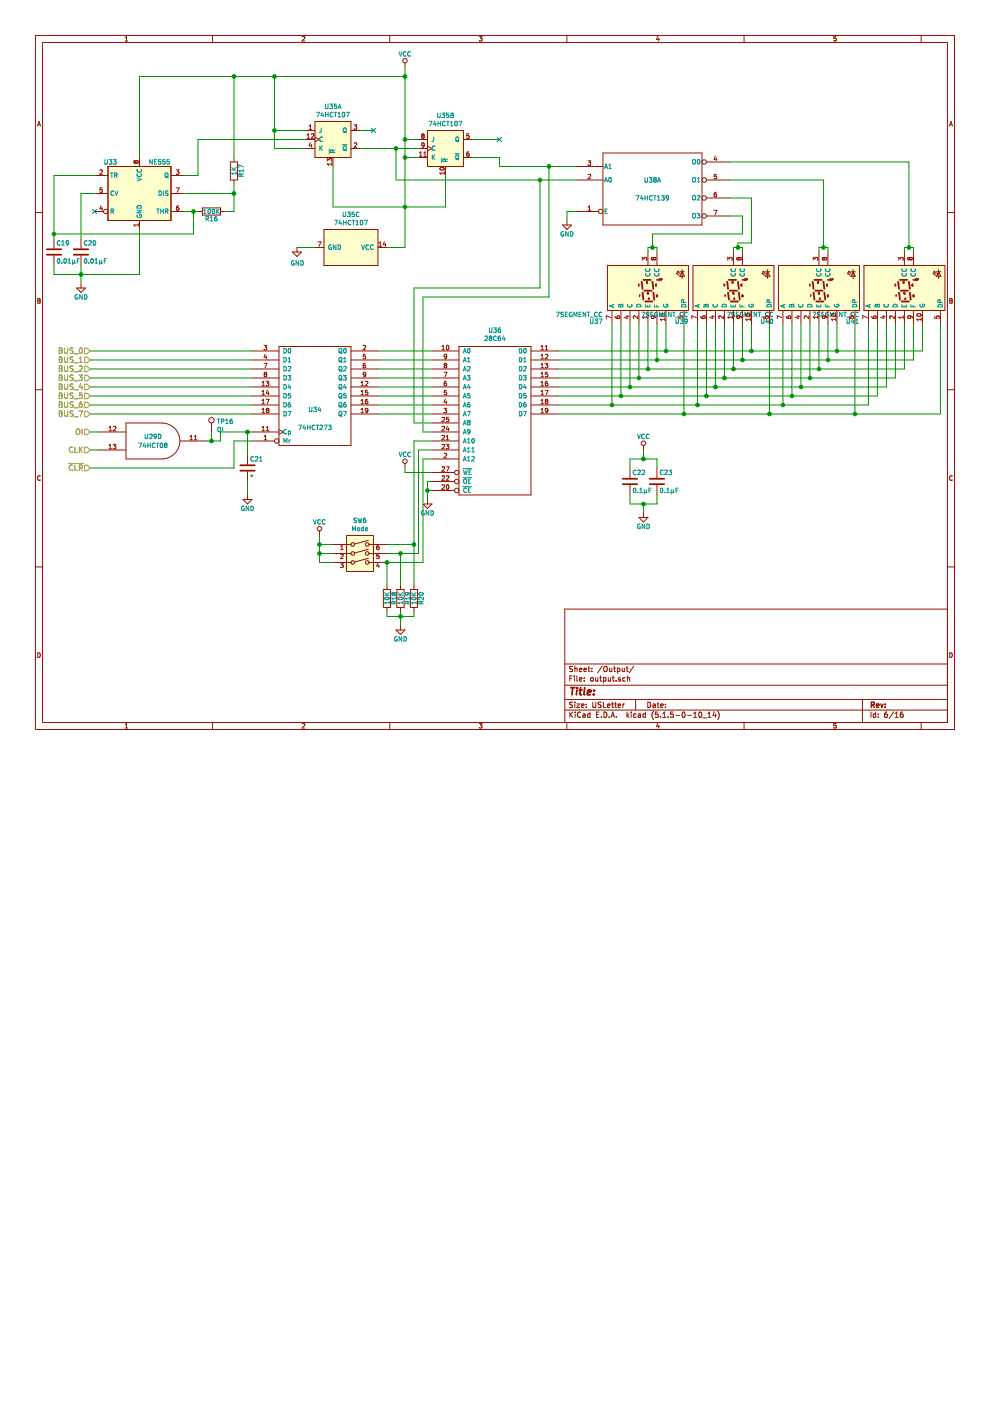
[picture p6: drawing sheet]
<svg xmlns="http://www.w3.org/2000/svg" width="210mm" height="297mm" viewBox="0 0 210 297" stroke-linecap="round" stroke-linejoin="round" font-family="sans-serif">
<path d="M0 0h209.9v297h-209.9z" fill-rule="evenodd" fill="#fff" stroke="#fff" stroke-width=".21"/>
<g fill="none" stroke="#981200" stroke-width=".21">
<path d="M7.5 7.5h194.9v147.2h-194.9zM9 9h191.9v144.2h-191.9zM26.5 8.7h.6M26.5 8l.3-.3v1M45.1 7.5v1.5M64.1 7.8l.4-.1 .1 .3-.6 .7h.6M82.6 7.5v1.5M101.6 7.7h.6l-.3 .4 .3 .1v.4h-.6M120.2 7.5v1.5M139.4 7.7l-.2 .7h.6M139.7 8.1v.6M157.8 7.5v1.5"/>
<path d="M177.3 7.7h-.5v.5l.4-.1 .1 .5h-.5M195.3 7.5v1.5M7.9 26.7l.4-.9 .3 .9M8 26.4h.5M201.3 26.7l.3-.9 .4 .9M201.4 26.4h.5M7.5 45.1h1.5M183.2 56.3h17.1v9.5h-17.1zM191.5 59.7h.1v.3l-.1 .1zM191.6 59.7l.1 .1M194.1 59.1a.19 .19 0 0 1 .3 .2 .19 .19 0 0 1-.3 .2zM194.3 59.4h.1"/>
<path d="M194.7 59.1h-.2v.4M194.7 59.1v.1M194.7 59.2l-.2 .1M200.9 45.1h1.5M8 63.3l.5 .2-.2 .3 .2 .2-.1 .3h-.4zM8 63.8h.3M189.8 60.4h.1M189.9 60.3h-.1v.3h.1M190 62.7h.1M190.1 62.5h-.1v.4M191.6 62.3h.1M191.7 62.3l.1 .1"/>
<path d="M191.8 62.4h.1M191.8 62.2l.1 .1M191.8 63.5l.2-.4 .1 .4M191.9 63.4h.1M191.9 62h-.2l-.1 .3M191.9 62.3l-.1 .1M191.9 62.3h.1M193.4 60.3v.3h.2M193.4 60.3h.1M193.6 62.7h.1M193.6 60.3h-.2M193.6 60.3h.1"/>
<path d="M193.7 62.7l.1 .2M193.7 62.5v.1M193.7 62.7h.1M193.7 62.6v.1M193.7 62.6l-.1-.1v.4h.2M193.8 62.9h.1M201.4 63.3l.5 .2-.2 .3 .2 .2-.2 .3h-.3zM201.4 63.8h.3M7.5 82.6h1.5M200.9 82.6h1.5M8.5 101.8h.1M8.5 101a.44 .44 0 0 0-.6 .3 .44 .44 0 0 0 .6 .5"/>
<path d="M201.9 101a.44 .44 0 0 0-.6 .3 .44 .44 0 0 0 .6 .5M201.9 101.8h.1M7.5 120.2h1.5M8 138.4a.49 .49 0 0 1 .6 .5 .49 .49 0 0 1-.6 .5zM200.9 129.1h-81.1v24.1M200.9 120.2h1.5M201.4 138.4a.49 .49 0 0 1 .5 .5 .49 .49 0 0 1-.5 .5zM26.5 153.7l.3-.3v1M26.5 154.4h.6M45.1 153.2v1.5M64.1 153.5l.4-.1 .1 .3-.6 .7h.6M82.6 153.2v1.5"/>
<path d="M101.6 153.4h.6l-.3 .4h.3v.5h-.6M119.8 150.5h81.1M119.8 148.3h81.1M119.8 145.3h81.1M119.8 140.8h81.1M120.2 153.2v1.5M120.8 151v1.1M120.8 143.8h.4M121 151.4l.4 .7M121.4 143.3h-.6v1.1M121.4 148.9h-.5l-.1 .4a.47 .47 0 0 1 .6 .6h-.6M121.4 141.3h-.5l-.1 .4a.47 .47 0 0 1 .6 .6h-.6"/>
<path d="M121.4 151l-.6 .6M121.8 143.3v.1M121.8 143.7v.7M121.9 141.3v1.1M121.9 148.9v.1M121.9 149.2v.8M121.9 141.8l.4-.1 .1 .7M121.9 151v.1M121.9 151.3v.8M122.3 149.2h.6l-.6 .8h.6M122.3 143.3v1l.2 .1M122.8 144.1l.6-.2-.1-.2h-.3l-.2 .1 .1 .6h.4"/>
<path d="M122.8 142l.6-.1-.1-.2h-.3l-.2 .1 .1 .5h.4M123.1 151.1a.5 .5 0 0 0-.7 .4 .5 .5 0 0 0 .7 .5M123.3 149.6l.5-.1v-.2l-.4-.1-.1 .2v.5h.5M123.6 151.4h.4l.1 .7M123.8 142l.5-.1v-.2h-.3l-.2 .1 .1 .5h.4M123.9 144.3v.1M123.9 143.7v.1M124.1 151.6l-.6 .2 .2 .3 .4-.1M124.3 149.3v.1M124.3 149.9v.1M124.7 141.7h.4M124.8 141.3v.9l.3 .2"/>
<path d="M125.1 151.4l-.3-.1-.2 .3v.4h.5M125.1 151v1.1M125.3 143.8h.4v.5h-.4zM125.5 142.3v.1M125.5 141.7v.1M125.7 148.9v.9l.2 .2 .4-.2v-.9M126.3 143.7v.7l.5-.1M126.5 151.5h.4M126.8 143.7v.7M127 151h-.5v1.1h.5M127.1 143.7h.5M127.3 143.3v1l.3 .1"/>
<path d="M127.5 148.9h-.6v.4a.47 .47 0 0 1 .5 .6h-.6M127.5 152v.1M127.7 141.2l-1 1.5M127.9 148.9v1.1h.6M127.9 143.7v1.1M127.9 143.7h.4l.2 .2-.1 .4-.5 .1M128.1 151a.57 .57 0 0 1 .6 .5 .57 .57 0 0 1-.6 .6zM128.1 141.3h.4l.2 .1v.8l-.2 .2-.4-.2-.1-.5zM128.8 149.6l.5-.1v-.2l-.3-.1-.2 .2 .1 .5h.4M129 143.7v.7l.4-.1M129.2 152v.1M129.2 141.7l.1 .6h.4"/>
<path d="M129.4 143.7v.7M129.6 152.1l.3-1.1 .4 1.1M129.7 149.2h.4M129.7 151.8h.5M129.7 141.7v.7M129.8 148.9v.9l.3 .2M129.8 143.7h.4M130 143.3v1l.2 .1M130.1 141.7h.4M130.2 141.3v.9l.3 .2M130.3 149.2h.4M130.5 148.9v.9l.2 .2"/>
<path d="M130.6 144.3v.1M130.7 152v.1M130.9 141.7h.3l.2 .2v.4h-.5M130.9 141.7v1.1M131 149.6l.6-.1-.1-.2-.3-.1-.2 .2 .1 .5h.4M131.5 143.7h-.2l-.2 .1 .1 .2 .3 .1v.3h-.4M131.9 141.7l.1 .6h.4M132.1 149.2v.8M132.1 143.8v.5l.5 .1M132.1 143.7v.1M132.1 143.7h.5M132.4 149.2l-.3 .3"/>
<path d="M132.4 141.7v.7M132.8 141.7h.4M132.9 141.3v.9l.3 .2M132.9 151v1.1M133 151.7l.4 .4M133 143.8l.5-.1v.7M133 143.3v1.1M133.4 151.3l-.5 .5M133.8 151v.1M133.8 151.3v.8M134.4 141.2l-1 1.5M134.8 148.3v2.2"/>
<path d="M134.9 151.4l-.4-.1-.2 .3 .1 .4h.5M135.3 151.4h.5v.7M135.8 151.6l-.5 .2 .2 .3 .3-.1M136.8 151.4l-.3-.1-.2 .3 .1 .4h.4M136.8 151v1.1M137.3 148.9a.57 .57 0 0 1 .7 .5 .57 .57 0 0 1-.7 .6zM138.5 149.3h.4v.7M138.6 150.8a1.28 1.28 0 0 0 0 1.7M138.9 149.5l-.5 .2 .2 .3 .3-.1M139.3 149.2h.4M139.4 153.3l-.2 .7h.6M139.5 148.9v.9l.2 .2"/>
<path d="M139.5 151h-.5l-.1 .5 .6-.1v.6h-.6M139.7 153.7v.7M140.1 152v.1M140.1 149.6l.5-.1-.1-.2-.3-.1-.1 .2v.5h.4M140.5 152.1h.7M140.5 151.3l.4-.3v1.1M141.1 149.9v.1M141.1 149.3v.1M141.7 152h.1M141.7 152h-.1M142.7 151h-.5v.5l.5-.1v.6h-.5M143.3 151.7h.8"/>
<path d="M144.8 151h.1a.54 .54 0 0 1 .4 .6 .54 .54 0 0 1-.5 .4l-.2-.3zM145.7 151.7h.9M147.1 152.1h.6M147.1 151.3l.3-.3v1.1M148.3 151.1l.1-.1a.6 .6 0 0 1 .4 .5 .6 .6 0 0 1-.4 .6l-.3-.4zM149 152.2h.9M150.1 152.1h.6M150.1 151.3l.3-.3v1.1M151.4 150.9l-.2 .8h.6M151.7 151.3v.8M152.2 150.8a1.28 1.28 0 0 1 0 1.7M157.8 153.2v1.5"/>
<path d="M177.3 153.4h-.5v.4h.4l.1 .5h-.5M182.9 148.3v4.9M184.7 151v1.1M185.7 151.4l-.3-.1-.3 .3 .1 .4h.5M185.7 151v1.1M186.2 152v.1M186.2 151.4v.1M188.1 151l-.5 .2-.1 .7 .3 .2 .3-.1v-.6h-.3l-.3 .2M189.5 150.9l-1 1.5M189.8 152.1h.6M189.8 151.3l.3-.3v1.1M191.4 151h-.2l-.3 .2v.7l.2 .2 .4-.1-.1-.6h-.3l-.2 .2"/>
<path d="M195.3 153.2v1.5"/>
</g>
<path d="M184.7 149.5l.6-.1v-.4l-.6-.1v1.1M185 149.5l.4 .5M185.8 149.6l.6-.1-.1-.2-.3-.1-.2 .2 .1 .5h.4M186.7 149.2l.3 .8 .3-.8M187.7 149.9v.1M187.7 149.3v.1" fill="none" stroke="#981200" stroke-width=".29"/>
<g fill="none" stroke="#981200" stroke-width=".38">
<path d="M190.4 59.7l.2 1.5M190.8 59.3h1.5M192.7 59.7l.2 1.5M190.6 62l.2 1.5M191 61.6h1.5M191.2 63.9h1.5M192.9 62l.2 1.5M121 145.8h.9M121.4 145.8l-.1 1.5M122.3 146.3l-.1 1M122.4 145.8v.1M122.8 146.3h.6"/>
<path d="M123.1 145.8l-.2 1.3 .4 .2M124 145.8l-.2 1.3 .2 .2M124.6 146.8l.7-.1v-.3h-.6l-.2 .7 .2 .2 .5-.1M125.9 147.2v.1M126 146.4v.1"/>
</g>
<path d="M183.2 56.3h17.1v9.5h-17.1z" fill-rule="evenodd" fill="#fffecd" stroke="#fffecd" stroke-width=".21"/>
<circle cx="193.7" cy="59.3" r=".19" fill="#981200"/>
<g fill="none" stroke="#981200" stroke-width=".21">
<path d="M165 56.3h17.2v9.5h-17.2zM173.3 59.7l.3 .1-.2 .3zM173.5 59.7v.1M176 59.1a.19 .19 0 0 1 .2 .2 .19 .19 0 0 1-.2 .2zM176.2 59.4h.1M176.6 59.1h-.2v.4M176.6 59.1v.1M176.6 59.2l-.2 .1M190.6 55.2v-.6l.3 .3 .1-.3h.3l.2 .2-.1 .4M191.8 53.4v2.9M192.7 54.6h.1M192.7 55.1h.1"/>
<path d="M192.7 54.6l-.2 .2 .2 .3M192.7 54.6l.2 .2M192.9 54.9l-.2 .2M192.9 54.8v.1M192.9 54.7v.1M193 54.6h.3l.1 .3-.1 .2-.4-.2M193 54.6l-.1 .1M193.7 53.4v2.9M197.9 57.9l.4 .5M197.9 57.9v.2M197.9 57.9h.2M198.1 57.5l.4 .5"/>
<path d="M198.1 57.5v.2M198.1 57.5h.1M198.5 57.6h1M199 57.1v2M199 57.6l.5 1h-1zM171.6 60.4h.2M171.8 60.3h-.2v.3h.2M171.8 62.7h.2M172 62.5h-.2v.4M173.5 62.3h.1M173.5 62.3l.1 .1M173.6 62.4h.1"/>
<path d="M173.7 62.2v.1M173.7 63.5l.1-.4 .1 .4M173.7 63.4h.2M173.7 62h-.2v.3M173.7 62.3v.1M173.7 62.3h.1M175.2 60.3l.1 .3h.2M175.3 60.3h-.1M175.4 62.7h.2M175.4 60.3h-.1M175.4 60.3h.1M175.6 62.7l.1 .2"/>
<path d="M175.6 62.5v.1M175.6 62.7h.1M175.6 62.6v.1M175.6 62.6l-.2-.1v.4h.2M175.7 62.9h-.1M183.9 67.3l-1-.4v.7M184.1 65.8v2.9M184.8 67.1l.1 .3 .4 .1 .5-.1v-.3h-.5l-.1 .2 .2 .2M186 65.8v2.9M187.1 67.1h.6M187.4 66.9v.6l-.7-.2M187.9 65.8v2.9"/>
<path d="M189.6 67v.6l-.7-.6-.2 .2v.3M189.9 65.8v2.9M191.5 67v.5M191.5 67.3h-.9l.2 .2M191.8 65.8v2.9M192.9 67l.2 .2-.1 .2-.4 .1-.1-.3 .2-.2 .6 .1 .1 .3M193.7 65.8v2.9M194.5 66.6a.46 .46 0 0 1 .5-.1 .46 .46 0 0 1 .3 .4 .57 .57 0 0 1-.9-.2zM195.3 67.4v.6M195.3 67.7h-.9l.2 .3M195.6 65.8v2.9M198.2 67v.5h.5l-.1-.3 .4-.2 .1 .2v.3"/>
<path d="M199.4 65.8v2.9"/>
</g>
<g fill="none" stroke="#009596" stroke-width=".21">
<path d="M191.3 57a.42 .42 0 0 0 .4 .6 .42 .42 0 0 0 .4-.6M191.3 57.9a.42 .42 0 0 0 .4 .6 .42 .42 0 0 0 .4-.6M193.2 57a.42 .42 0 0 0 .4 .6 .42 .42 0 0 0 .4-.6M193.2 57.9a.42 .42 0 0 0 .4 .6 .42 .42 0 0 0 .4-.6M172.3 66.2h.7l-.4 .9M173.8 66.2l-.5 .1a.4 .4 0 0 0 .5 .5l-.1 .3h-.4M174.2 66.6h.4M174.7 66.2h-.5v.9h.5M175.6 66.2a.43 .43 0 0 0-.5 .5 .43 .43 0 0 0 .6 .3v-.3h-.2M176.1 67.1v-.9l.3 .7 .3-.7v.9M177.1 66.6h.4M177.6 66.2h-.5v.9h.5"/>
<path d="M178.6 66.2v.9l-.6-.9v.9M178.9 66.2h.5M179.1 66.2v.9M179.5 67.2h.7M179.6 67.6v.8l.1 .2 .4-.2v-.8M180.8 67.6l-.3 .7h.6M181 67.9v.7M181 66.3a.42 .42 0 0 0-.6 .4 .42 .42 0 0 0 .6 .3M181.4 68.6h.6M181.4 67.9l.3-.3v1M182 66.3a.42 .42 0 0 0-.6 .4 .42 .42 0 0 0 .6 .3M184.3 64.6v.5"/>
<path d="M184.5 64.6l-.9 .3 .9 .3M185.6 64.6h.2l.2 .1 .3-.2 .2 .2v.4h-1zM186 64.7v.4M187.5 64.5a.42 .42 0 0 0 .4 .6 .42 .42 0 0 0 .4-.6M189.5 64.6a.5 .5 0 0 1 .5-.1 .5 .5 0 0 1 .3 .6h-1zM191.2 64.6v.5h1v-.5M191.7 64.7v.4M193.1 64.6v.5h1M193.6 64.7v.4M195.1 64.6a.43 .43 0 0 0 .4 .5 .43 .43 0 0 0 .4-.6h-.3v.2M199 64.6a.5 .5 0 0 1 .6-.1 .5 .5 0 0 1 .2 .6h-.9zM199.4 64.1l-.1-.5h-.3l-.1 .5h.9"/>
</g>
<path d="M165 56.3h17.2v9.5h-17.2z" fill-rule="evenodd" fill="#fffecd" stroke="#fffecd" stroke-width=".21"/>
<path d="M172.3 59.7l.2 1.5M172.7 59.3h1.5M174.6 59.7l.2 1.5M172.5 62l.2 1.5M172.9 61.6h1.5M173.1 63.9h1.5M174.8 62l.2 1.5" fill="none" stroke="#981200" stroke-width=".38"/>
<circle cx="175.5" cy="59.3" r=".19" fill="#981200"/>
<g fill="none" stroke="#981200" stroke-width=".21">
<path d="M128.8 56.3h17.2v9.5h-17.2zM137.1 59.7l.2 .1-.1 .3zM137.3 59.7v.1M139.7 59.1a.19 .19 0 0 1 .3 .2 .19 .19 0 0 1-.3 .2zM140 59.4h-.1M140.3 59.1h-.2v.4M140.3 59.1l.1 .1M140.4 59.2l-.3 .1M172.4 55.2v-.6l.4 .3 .1-.3h.3l.2 .2-.1 .4M173.6 53.4v2.9M174.5 54.6h.1M174.5 55.1h.1"/>
<path d="M174.5 54.6l-.2 .2 .2 .3M174.6 54.6l.2 .2M174.8 54.9l-.2 .2M174.8 54.8v.1M174.8 54.7v.1M174.8 54.6h.3l.2 .3-.2 .2-.3-.2M174.8 54.6v.1M175.5 53.4v2.9M179.7 57.9l.5 .5M179.7 57.9v.2M179.7 57.9h.2M179.9 57.5l.5 .5"/>
<path d="M179.9 57.5v.2M179.9 57.5h.2M180.4 57.6h1M180.9 57.1v2M180.9 57.6l.5 1h-1zM135.4 60.4h.1M135.6 60.3h-.2v.3h.2M135.6 62.7h.1M135.8 62.5h-.2v.4M137.3 62.3h.1M137.3 62.3h.2M137.4 62.2l.1 .1"/>
<path d="M137.4 63.5l.2-.4 .1 .4M137.5 63.4h.1M137.5 62h-.2v.3M137.5 62.3h.1M139 60.3v.3h.2M139 60.3h.1M139.2 62.7h.1M139.2 60.3h-.2M139.2 60.3h.1M139.3 62.7l.1 .2M139.3 62.5v.1M139.3 62.7h.1"/>
<path d="M139.4 62.6v.1M139.4 62.9h-.1M139.4 62.6l-.2-.1v.4h.1M139.4 62.7h-.1M139.4 62.9h.1M165.8 67.3l-1-.4v.7M166 65.8v2.9M166.7 67.1l.1 .3 .3 .1 .5-.1v-.3h-.5v.2l.2 .2M167.9 65.8v2.9M168.9 67.1h.7M169.2 66.9v.6l-.6-.2M169.8 65.8v2.9"/>
<path d="M171.5 67v.6l-.7-.6-.3 .2 .1 .3M171.7 65.8v2.9M173.4 67v.5M173.4 67.3h-1l.3 .2M173.6 65.8v2.9M174.8 67l.1 .2v.2l-.5 .1-.1-.3 .2-.2 .7 .1 .1 .3M175.5 65.8v2.9M176.3 66.6a.46 .46 0 0 1 .6-.1 .46 .46 0 0 1 .3 .4 .57 .57 0 0 1-1-.2zM177.2 67.4v.6M177.2 67.7h-1l.3 .3M177.5 65.8v2.9M180.1 67v.5h.4l-.1-.3 .4-.2 .2 .2-.1 .3"/>
<path d="M181.3 65.8v2.9"/>
</g>
<g fill="none" stroke="#009596" stroke-width=".21">
<path d="M173.2 57a.42 .42 0 0 0 .4 .6 .42 .42 0 0 0 .4-.6M173.2 57.9a.42 .42 0 0 0 .4 .6 .42 .42 0 0 0 .4-.6M175.1 57a.42 .42 0 0 0 .4 .6 .42 .42 0 0 0 .4-.6M175.1 57.9a.42 .42 0 0 0 .4 .6 .42 .42 0 0 0 .4-.6M154.2 66.2h.6l-.4 .9M155.7 66.2l-.5 .1a.4 .4 0 0 0 .5 .5l-.1 .3h-.4M156.1 66.6h.3M156.6 66.2h-.5v.9h.5M157.5 66.2a.43 .43 0 0 0-.6 .5 .43 .43 0 0 0 .6 .3v-.3h-.2M157.9 67.1v-.9l.4 .7 .3-.7v.9M159 66.6h.3M159.5 66.2h-.5v.9h.5"/>
<path d="M160.4 66.2v.9l-.5-.9v.9M160.8 66.2h.5M161 66.2v.9M161.4 67.2h.7M161.4 67.6v.8l.2 .2 .4-.2v-.8M162.6 67.6l-.2 .7h.6M162.8 67.9v.7M162.9 66.3a.42 .42 0 0 0-.6 .4 .42 .42 0 0 0 .6 .3M163.4 67.7l.1-.1a.47 .47 0 0 1 .4 .5 .47 .47 0 0 1-.5 .4l-.1-.3zM163.8 66.3a.42 .42 0 0 0-.5 .4 .42 .42 0 0 0 .5 .3M166.2 64.6v.5M166.4 64.6l-.9 .3 .9 .3"/>
<path d="M167.4 64.6h.2l.2 .1 .4-.2 .1 .2v.4h-.9zM167.8 64.7v.4M169.4 64.5a.42 .42 0 0 0 .4 .6 .42 .42 0 0 0 .3-.6M171.3 64.6a.5 .5 0 0 1 .6-.1 .5 .5 0 0 1 .2 .6h-.9zM173.1 64.6v.5h1v-.5M173.6 64.7v.4M175 64.6v.5h1M175.5 64.7v.4M177 64.6a.43 .43 0 0 0 .4 .5 .43 .43 0 0 0 .4-.6h-.3v.2M180.9 64.6a.5 .5 0 0 1 .5-.1 .5 .5 0 0 1 .3 .6h-1zM181.2 64.1v-.5h-.4l-.1 .5h1"/>
</g>
<path d="M128.8 56.3h17.2v9.5h-17.2z" fill-rule="evenodd" fill="#fffecd" stroke="#fffecd" stroke-width=".21"/>
<path d="M136 59.7l.2 1.5M136.4 59.3h1.6M138.3 59.7l.2 1.5M136.2 62l.2 1.5M136.6 61.6h1.5M136.8 63.9h1.5M138.5 62l.2 1.5" fill="none" stroke="#981200" stroke-width=".38"/>
<circle cx="139.3" cy="59.3" r=".19" fill="#981200"/>
<g fill="none" stroke="#981200" stroke-width=".21">
<path d="M136.2 55.2v-.6l.3 .3 .1-.3h.4l.1 .2-.1 .4M137.4 53.4v2.9M138.3 54.6h.1M138.3 55.1h.1M138.3 54.6l-.2 .2 .2 .3M138.3 54.6l.2 .2M138.5 54.8l.2-.2 .3 .2-.1 .3-.4-.2M138.5 54.9l-.2 .2M138.5 54.8v.1M139.3 53.4v2.9M143.5 57.9l.5 .5M143.5 57.9v.2"/>
<path d="M143.5 57.9h.2M143.7 57.5l.5 .5M143.7 57.5v.2M143.7 57.5h.2M144.2 57.6h.9M144.6 57.1v2M144.6 57.6l.5 1h-.9zM146.9 56.3h17.2v9.5h-17.2zM155.2 59.7l.2 .1-.1 .3zM155.4 59.7v.1M157.9 59.1a.19 .19 0 0 1 .2 .2 .19 .19 0 0 1-.2 .2zM158.1 59.4h.1"/>
<path d="M158.5 59.1h-.2v.4M158.5 59.1v.1M158.5 59.2l-.2 .1M129.5 67.3l-1-.4v.7M129.7 65.8v2.9M130.5 67.1l.1 .3 .3 .1 .5-.1v-.3h-.5l-.1 .2 .2 .2M131.7 65.8v2.9M132.7 67.1h.6M133 66.9v.6l-.7-.2M133.6 65.8v2.9M135.2 67v.6l-.7-.6-.2 .2 .1 .3M135.5 65.8v2.9"/>
<path d="M137.1 67v.5M137.1 67.3h-.9l.2 .2M137.4 65.8v2.9M138.5 67l.2 .2-.1 .2-.4 .1-.1-.3 .2-.2 .6 .1 .1 .3M139.3 65.8v2.9M140.1 66.6a.46 .46 0 0 1 .5-.1 .46 .46 0 0 1 .3 .4 .57 .57 0 0 1-.9-.2zM140.9 67.4v.6M140.9 67.7h-.9l.3 .3M141.2 65.8v2.9M143.8 67v.5h.5l-.1-.3 .4-.2 .2 .2-.1 .3M145 65.8v2.9M153.5 60.4h.1"/>
<path d="M153.7 60.3h-.2v.3h.2M153.7 62.7h.1M153.9 62.5h-.2v.4M155.4 62.3h.1M155.4 62.3h.2M155.5 62.2l.1 .1M155.6 63.5l.1-.4 .1 .4M155.6 63.4h.2M155.6 62h-.2v.3M155.6 62.3h.1M157.1 60.3v.3h.2M157.1 60.3h.1"/>
<path d="M157.3 62.7h.1M157.3 60.3h-.2M157.3 60.3h.1M157.4 62.7l.1 .2M157.4 62.5l.1 .1M157.5 62.7h-.1M157.5 62.6v.1M157.5 62.9h.1M157.5 62.6l-.2-.1v.4h.2M157.5 62.7h.1"/>
</g>
<g fill="none" stroke="#009596" stroke-width=".21">
<path d="M136.9 57a.42 .42 0 0 0 .4 .6 .42 .42 0 0 0 .4-.6M136.9 57.9a.42 .42 0 0 0 .4 .6 .42 .42 0 0 0 .4-.6M138.9 57.9a.42 .42 0 0 0 .3 .6 .42 .42 0 0 0 .4-.6M138.9 57a.42 .42 0 0 0 .3 .6 .42 .42 0 0 0 .4-.6M118 66.2h.6l-.4 .9M119.5 66.2l-.6 .1a.4 .4 0 0 0 .5 .5v.3h-.5M119.9 66.6h.3M120.3 66.2h-.4v.9h.4M121.2 66.2a.43 .43 0 0 0-.5 .5 .43 .43 0 0 0 .6 .3v-.3h-.2M121.7 67.1v-.9l.3 .7 .3-.7v.9M122.8 66.6h.3M123.2 66.2h-.4v.9h.4"/>
<path d="M124.2 66.2v.9l-.6-.9v.9M124.5 66.2h.5M124.8 66.2v.9M125.1 67.2h.8M125.2 67.6v.8l.2 .2 .3-.2v-.8M126.1 67.6h.6l-.3 .4 .2 .1v.4h-.5M126.6 66.3a.42 .42 0 0 0-.6 .4 .42 .42 0 0 0 .6 .3M127 67.6h.6l-.4 1M127.6 66.3a.42 .42 0 0 0-.6 .4 .42 .42 0 0 0 .6 .3M129.9 64.6v.5M130.2 64.6l-1 .3 1 .3M131.2 64.6h.2l.2 .1 .3-.2 .2 .2v.4h-1z"/>
<path d="M131.6 64.7v.4M133.1 64.5a.42 .42 0 0 0 .4 .6 .42 .42 0 0 0 .4-.6M135.1 64.6a.5 .5 0 0 1 .5-.1 .5 .5 0 0 1 .3 .6h-1zM136.8 64.6v.5h1v-.5M137.3 64.7v.4M138.8 64.6v.5h.9M139.2 64.7v.4M140.7 64.6a.43 .43 0 0 0 .4 .5 .43 .43 0 0 0 .4-.6h-.3v.2M144.6 64.6a.5 .5 0 0 1 .6-.1 .5 .5 0 0 1 .2 .6h-.9zM145 64.1l-.1-.5h-.3l-.1 .5h.9"/>
</g>
<path d="M146.9 56.3h17.2v9.5h-17.2z" fill-rule="evenodd" fill="#fffecd" stroke="#fffecd" stroke-width=".21"/>
<path d="M154.2 59.7l.2 1.5M154.6 59.3h1.5M156.5 59.7l.2 1.5M154.4 62l.2 1.5M154.7 61.6h1.6M154.9 63.9h1.6M156.7 62l.1 1.5" fill="none" stroke="#981200" stroke-width=".38"/>
<circle cx="157.4" cy="59.3" r=".19" fill="#981200"/>
<g fill="none" stroke="#981200" stroke-width=".21">
<path d="M85.9 13.4v.9M20 37.2h2.9M21.2 36.1l.3-.1 .2 .3-.6 .7h.6M21.7 39.8h-.5v.5l.3-.1 .2 .4-.2 .2-.3-.1M22.9 35.3h13.4v11.4h-13.4zM28.8 34.3l.2-.2 .3 .2-.1 .3-.4-.2M28.8 34.3l-.2-.2-.2 .2 .2 .3 .2-.2M28.8 34.3v.1M29.6 33.4v1.9M36.3 37.2h2.8M37.4 36h.6l-.4 .4 .3 .1 .1 .3-.2 .2-.4-.1M37.4 39.8h.6l-.4 1"/>
<path d="M48.8 34.3h1.6v3.9h-1.6zM49.6 33.4v.9M49.6 38.2v.9M64.9 27.7h1.9M64.9 29.6h1.9M64.9 31.5h1.9M65.1 29.3h.5M65.1 28.6l.3-.2v.9M65.5 27.4h.6M65.5 26.7l.3-.2v.9M65.8 30.2l-.3 .7h.6M66 28.5l.4-.1 .2 .2-.6 .7h.6"/>
<path d="M66 30.6v.6M66.8 25.8h7.6v7.6h-7.6zM66.8 29.1l.9 .5-.9 .5M69.4 34.2v-.6l.4 .3 .1-.2 .3-.1 .2 .2-.1 .4M70.4 34.5v.6M70.4 34.8h-1l.3 .3M70.6 33.4v1.9M74.4 27.7h1.9M74.4 31.5h1.9M75 26.5h.6l-.3 .3 .3 .1v.3l-.2 .2-.4-.1M75.1 30.4l.3-.1 .2 .2-.6 .7h.6M88.7 33.4h1.9"/>
<path d="M88.7 29.6h1.9M88.7 31.5h1.9M88.9 33.1h.6M88.9 32.5l.3-.3v.9M89.6 28.8l-.2 .2 .2 .3 .3-.1-.1-.4M89.6 28.8l-.2-.2 .2-.2 .3 .2-.1 .2M89.6 28.8h.2M89.9 33.1h.5M89.9 32.5l.2-.3v.9M89.9 30.7l-.1 .2-.3-.1v-.4l.3-.1 .1 .2-.1 .6-.3 .1M90.6 27.7h7.7v7.6h-7.7zM90.6 31l1 .5-1 .5"/>
<path d="M93.3 35.6a.46 .46 0 0 1 .6-.1 .46 .46 0 0 1 .3 .4 .57 .57 0 0 1-1-.2zM94.2 36.4v.6M94.2 36.7h-1l.3 .3M94.4 35.3v1.9M98.3 33.4h1.9M98.3 29.6h1.9M99.4 32.2h-.2a.59 .59 0 0 0-.1 .9h.3l.1-.4-.2-.1-.4 .1M99.4 28.4h-.4l-.1 .4 .4-.1 .2 .5-.2 .1-.4-.1M122.1 38.2h5.7M122.1 35.3h5.7M124.7 34.1h.5l-.3 .4 .3 .1v.3l-.1 .2-.4-.1M124.7 37.1l.4-.1 .1 .2-.5 .7h.5"/>
<path d="M127.8 32.4h21v15.3h-21zM149.8 34.3h4.8M149.8 38.2h4.8M151.6 33.1l-.2 .7h.6M151.9 33.5v.6M151.9 37h-.4l-.1 .4 .4-.1 .2 .4-.2 .2-.4-.1M11.4 50.6v2.1M11.4 54.2v2.1M17.2 50.6v2.1M17.2 54.2v2.1M20 44.8h1.9M20 41h2.9"/>
<path d="M21.4 43.6l-.2 .7h.6M21.6 44v.6M29.3 47.4v.6M29.3 47.7h-.9l.2 .3M29.6 46.7v2M36.3 44.8h2.8M36.3 41h2.8M37.9 43.6h-.2a.59 .59 0 0 0-.1 1h.3l.1-.4-.2-.2-.4 .2M42 44.8h.9M42.9 44.1h3.8v1.5h-3.8zM46.7 44.8h1M62 53.4h1.9l-.9 1z"/>
<path d="M63 52.5v.9M66.8 52.5h1.9M67.4 51.3h.6l-.4 .9M68.7 48.7h11.4v7.6h-11.4zM80.1 52.5h1.9M80.3 52.2h.6M80.3 51.5l.3-.2v.9M81.5 51.2l-.2 .7h.6M81.7 51.6v.6M119.3 47.7h1.9l-1 1zM120.2 46.7v1M122.1 44.8h4.8"/>
<path d="M124.7 44.6h.5M124.7 43.9l.3-.3v1M149.8 42h4.8M149.8 45.8h4.8M151.4 44.6h.6l-.4 .9M151.9 40.8h-.2a.59 .59 0 0 0-.1 .9h.3l.1-.4-.2-.2-.4 .2M154.3 55.2v-.6l.4 .3 .1-.3h.3l.2 .2-.1 .4M155.5 53.4v2.9M156.4 54.6h.1M156.4 55.1h.1M156.4 54.6l-.2 .2 .2 .3M156.4 54.6l.2 .2"/>
<path d="M156.6 54.9l-.2 .2M156.6 54.8v.1M156.7 54.7l-.1 .1M156.7 54.6h.3l.2 .3-.2 .2-.4-.2M156.7 54.6v.1M157.4 53.4v2.9M161.6 57.9l.5 .5M161.6 57.9v.2M161.6 57.9h.2M161.8 57.5l.5 .5M161.8 57.5v.2M161.8 57.5h.2"/>
<path d="M162.3 57.6h.9M162.8 57.1v2M162.8 57.6l.4 1h-.9zM16.2 61.1h1.9l-.9 .9zM17.2 60.1v1M53.4 74.4h5.8M53.4 76.3h5.8M53.4 78.2h5.8M56 73.2h.6l-.4 .4 .3 .1 .1 .3-.2 .2-.4-.1M56 77h.6l-.4 1M56.2 79.4l-.2-.2 .2-.3 .4 .2-.2 .3M56.2 79.4l-.2 .1 .2 .4 .4-.2-.2-.3"/>
<path d="M56.2 79.4h.2M56.2 75.1l-.2 .7h.6M56.5 75.4v.7M59.2 73.5h15.2v20.9h-15.2zM74.4 74.4h5.7M74.4 76.3h5.7M74.4 78.2h5.7M77 73.3l.4-.1 .1 .3-.5 .7h.5M77.4 77h-.1a.59 .59 0 0 0-.1 1l.2-.1 .1-.3-.1-.2-.4 .2M77.5 75.1h-.5v.5l.4-.1 .1 .4-.1 .2-.4-.1M77.5 79.4l-.1 .1h-.3l-.1-.5 .4-.1 .1 .2-.1 .7-.3 .1M91.6 74.4h5.7"/>
<path d="M91.6 76.3h5.7M91.6 78.2h5.7M93.7 74.2h.6M93.7 73.5l.3-.3v1M94.1 78.9h.7l-.4 1M94.4 77.4l-.2-.1 .2-.3 .3 .2-.2 .2M94.4 77.4l-.2 .2 .2 .4 .3-.2-.2-.4M94.4 77.4h.1M94.7 73.3l.2-.1a.47 .47 0 0 1 .3 .5 .47 .47 0 0 1-.4 .4l-.2-.3zM94.7 75.5l-.2 .2h-.2l-.1-.5 .3-.1 .2 .2-.1 .7-.3 .1M97.3 73.5h15.3v31.4h-15.3zM112.6 74.4h5.7"/>
<path d="M112.6 76.3h5.7M112.6 78.2h5.7M114.7 74.2h.5M114.7 76.1h.5M114.7 78h.5M114.7 79.9h.5M114.7 73.5l.3-.3v1M114.7 75.4l.3-.3v1M114.7 77.3l.3-.3v1M114.7 79.2l.3-.3v1M115.6 77h.6l-.4 .4 .3 .1 .1 .3-.2 .2-.4-.1M115.6 74.2h.6"/>
<path d="M115.6 75.2l.4-.1 .2 .3-.6 .7h.6M115.6 73.5l.3-.3v1M116.1 78.9h-.5v.5l.4-.1 .2 .4-.2 .2-.4-.1M147.6 67.3l-.9-.4v.7M147.9 65.8v2.9M148.6 67.1l.1 .3 .3 .1 .5-.1v-.3h-.5l-.1 .2 .2 .2M149.8 65.8v2.9M150.8 67.1h.6M151.1 66.9v.6l-.6-.2M151.7 65.8v2.9M153.4 67v.6l-.7-.6-.3 .2 .1 .3M153.6 65.8v2.9"/>
<path d="M155.3 67v.5M155.3 67.3h-1l.3 .2M155.5 65.8v2.9M156.6 67l.2 .2v.2l-.5 .1-.1-.3 .2-.2 .7 .1 .1 .3M157.4 65.8v2.9M158.2 66.6a.46 .46 0 0 1 .5-.1 .46 .46 0 0 1 .3 .4 .57 .57 0 0 1-.9-.2zM159.1 67.4v.6M159.1 67.7h-1l.3 .3M159.3 65.8v2.9M161.9 67v.5h.5l-.1-.3 .4-.2 .2 .2-.1 .3M163.1 65.8v2.9M21 91.6h5.7"/>
<path d="M21 95.4h5.7M23.1 91.3h.6M23.1 90.7l.3-.3v.9M23.1 94.5l.3-.3v1M23.1 95.2h.6M24 94.2h.6l-.3 .4 .2 .1 .1 .3-.2 .2-.4-.1M24 90.5l.4-.1 .2 .3-.6 .6h.6M26.7 89.7h7.7a3.8 3.8 0 0 1 3.7 3.8 3.8 3.8 0 0 1-3.7 3.8h-7.7zM38.2 93.5h5.7M40.3 93.2h.5M40.3 92.6l.3-.3v.9M41.2 93.2h.5"/>
<path d="M41.2 92.6l.3-.3v.9M44.8 89.7v1.9M52.5 96.4v2.1M52.5 100v2.1M53.4 93.5h4.8M53.4 91.6h5.8M53.4 82h5.8M53.4 84h5.8M53.4 85.9h5.8M53.4 87.8h5.8M53.4 80.1h5.8M55.5 91.3h.6"/>
<path d="M55.5 81.1l.3-.3v1M55.5 83l.3-.2v.9M55.5 84.9l.3-.2v.9M55.5 86.8l.3-.2v.9M55.5 90.7l.3-.3v.9M55.5 81.8h.6M55.5 83.7h.6M55.5 85.6h.6M55.5 87.5h.6M56 93.2h.6M56 92.6l.3-.3v.9M56.4 80.8h.6l-.3 .4 .3 .1v.3l-.2 .2-.4-.1"/>
<path d="M56.4 84.7h.7l-.4 .9M56.5 91.3h.5M56.5 90.7l.2-.3v.9M56.7 87l-.2-.2 .2-.2 .3 .2-.2 .2M56.7 87l-.2 .2 .2 .3 .3-.1-.2-.4M56.7 87h.1M56.7 82.7l-.2 .7h.6M56.9 83.1v.6M59.2 91.1l.9 .5-.9 .5M74.4 82h5.7M74.4 84h5.7M74.4 85.9h5.7"/>
<path d="M74.4 87.8h5.7M74.4 80.1h5.7M76.5 81.8h.6M76.5 81.1l.3-.3v1M76.5 83l.3-.2v.9M76.5 84.9l.3-.2v.9M76.5 86.8l.3-.2v.9M76.5 83.7h.6M76.5 85.6h.6M76.5 87.5h.6M77.4 80.9l.4-.1 .2 .3-.6 .7h.6M77.9 84.7l-.3 .1-.2 .3 .1 .4 .4 .1v-.5l-.3-.1-.2 .2"/>
<path d="M77.9 82.8h-.4l-.1 .4 .4-.1 .2 .4-.2 .2-.4-.1M78 87l-.2 .2-.3-.1v-.4l.3-.1 .2 .2-.1 .5-.4 .2M85.9 98.3v.9M91.6 89.7h5.7M91.6 97.3h5.7M91.6 93.5h5.7M91.6 91.6h5.7M91.6 95.4h5.7M91.6 82h5.7M91.6 84h5.7M91.6 85.9h5.7M91.6 87.8h5.7"/>
<path d="M91.6 80.1h5.7M93.7 92.4l.4-.1 .2 .3-.6 .6h.6M93.7 90.5l.4-.1 .2 .3-.6 .6h.6M93.7 94.3l.4-.1 .2 .3-.6 .7h.6M93.7 88.6l.4-.1 .2 .2-.6 .7h.6M93.7 99.1l.4-.1 .2 .2-.6 .7h.6M94.1 86.6h.6l-.3 .3 .3 .1v.4l-.2 .1-.4-.1M94.2 96.2l.3-.1 .2 .3-.6 .7h.6M94.4 84.6l-.2 .7h.6M94.6 94.2h.6l-.3 .4 .2 .1 .1 .3-.2 .2-.4-.1M94.6 99h.6l-.4 .9M94.6 93.2h.6"/>
<path d="M94.6 80.8h-.2a.59 .59 0 0 0 0 1h.2l.1-.4-.2-.2-.3 .2M94.6 85v.6M94.6 92.6l.3-.3v.9M94.7 82.8h-.5v.4l.3-.1 .2 .4-.2 .2-.3-.1M94.9 90.3l-.3 .7h.6M95.1 90.7v.6M95.1 88.5h-.4l-.1 .4 .4-.1 .2 .5-.2 .1-.4-.1M112.6 82h5.7M112.6 84h5.7M112.6 85.9h5.7M112.6 87.8h5.7M112.6 80.1h5.7"/>
<path d="M114.7 81.8h.5M114.7 83.7h.5M114.7 85.6h.5M114.7 87.5h.5M114.7 81.1l.3-.3v1M114.7 83l.3-.2v.9M114.7 84.9l.3-.2v.9M114.7 86.8l.3-.2v.9M115.6 82.8h.6l-.4 .9M115.8 85.1l-.2 .2 .2 .3 .4-.2-.2-.3M115.8 85.1l-.2-.2 .2-.2 .4 .2-.2 .2M115.8 85.1h.2"/>
<path d="M116.1 80.8l-.4 .1-.1 .4v.4l.5 .1v-.5l-.3-.1-.2 .2M116.2 87l-.2 .2-.3-.1-.1-.4 .4-.1 .2 .2-.1 .5-.4 .2M133.6 99.2v2.1M136.4 94.4v1M139.3 99.2v2.1M51.5 105.9h1.9l-.9 1zM52.5 104.9v1M67.7 112.6v.9M70.6 115.4h3.8M70.6 117.3h3.8M70.6 119.3h3.8M72.2 119.4h.6l-.4 .4h.3l.1 .4-.2 .1-.4-.1"/>
<path d="M72.2 116.5h.6M72.2 115.8l.3-.2v.9M72.2 117.6l.4-.1 .2 .2-.6 .7h.6M73.5 113.5h5.7v7.7h-5.7zM78.1 118.4l-2.9 .8M78.1 116.5l-2.9 .8M78.1 114.6l-2.9 .7M78.2 115.4h3.8M78.2 117.3h3.8M78.2 119.3h3.8M80.1 119.4l-.2 .6h.5M80.3 115.6h-.2a.59 .59 0 0 0-.1 .9h.3l.1-.4-.2-.2-.3 .2"/>
<path d="M80.3 119.7v.6M80.3 117.5h-.4v.4l.3-.1 .2 .5-.2 .1-.3-.1M89.7 106.9h1.9l-1 .9zM90.6 105.9v1M91.6 104h4.8M91.6 102.1h4.8M91.6 100.2h4.8M93.7 101l.4-.1 .2 .2-.6 .7h.6M93.7 102.9l.4-.1 .2 .3-.6 .6h.6M94.6 101l.4-.1 .2 .2-.6 .7h.6M94.7 102.9l.2-.1a.47 .47 0 0 1 .3 .5 .47 .47 0 0 1-.4 .4l-.2-.3zM133.6 102.8v2.1"/>
<path d="M135.5 109.7h1.9l-1 1zM136.4 108.8v.9M139.3 102.8v2.1M81.3 125h1.5v3.8h-1.5zM82 124v1M82 128.8v.9M84 133.6h1.9l-1 .9zM84.1 125h1.6v3.8h-1.6zM84.9 124v1M84.9 128.8v.9M84.9 132.6v1M87 125h1.5v3.8h-1.5z"/>
<path d="M87.8 124v1M87.8 128.8v.9"/>
<circle cx="85.9" cy="12.9" r=".48"/>
<circle cx="149.3" cy="34.3" r=".48"/>
<circle cx="149.3" cy="38.2" r=".48"/>
<circle cx="22.4" cy="44.8" r=".48"/>
<circle cx="127.4" cy="44.8" r=".48"/>
<circle cx="149.3" cy="42" r=".48"/>
<circle cx="149.3" cy="45.8" r=".48"/>
<circle cx="44.8" cy="89.1" r=".57"/>
<circle cx="58.7" cy="93.5" r=".48"/>
<circle cx="85.9" cy="97.8" r=".48"/>
<circle cx="136.4" cy="94" r=".48"/>
<circle cx="67.7" cy="112.1" r=".48"/>
<circle cx="74.8" cy="115.4" r=".38"/>
<circle cx="74.8" cy="117.3" r=".38"/>
<circle cx="74.8" cy="119.3" r=".38"/>
<circle cx="77.8" cy="115.4" r=".38"/>
<circle cx="77.8" cy="119.3" r=".38"/>
<circle cx="77.8" cy="117.3" r=".38"/>
<circle cx="96.8" cy="100.2" r=".48"/>
<circle cx="96.8" cy="104" r=".48"/>
<circle cx="96.8" cy="102.1" r=".48"/>
</g>
<g fill="none" stroke="#009596" stroke-width=".21">
<path d="M84.6 11l.3 .9 .3-.9M86.1 11a.42 .42 0 0 0-.6 .4 .42 .42 0 0 0 .6 .4M87 11a.42 .42 0 0 0-.6 .4 .42 .42 0 0 0 .6 .4M22.2 33.8v.8l.2 .2 .4-.2v-.8M23.1 33.8h.6l-.3 .4 .3 .1v.4h-.6M23.4 36.7h.6M23.7 36.7v.9M24 33.8h.6l-.3 .4 .3 .1v.3l-.2 .2-.4-.1M24.3 37.2l.5-.1v-.3l-.5-.1v.9M24.5 37.2l.3 .4M29 37.7l1 .3-1 .4M29.1 35.9a.42 .42 0 0 0 .4 .6 .42 .42 0 0 0 .4-.6"/>
<path d="M29.1 36.9a.42 .42 0 0 0 .4 .6 .42 .42 0 0 0 .4-.6M32.3 33.8v1l-.5-1v1M32.8 34.3h.3M33.2 33.8h-.4v1h.4M34.1 33.8h-.5v.5h.5v.4h-.5M35 33.8h-.5v.5l.3-.1 .2 .4-.2 .2-.3-.1M35 36.8l.2-.1 .4 .1-.1 .8-.5-.1zM35.2 37.4l.5 .3M35.4 34.3h.5v.3l-.1 .2-.4-.1M35.4 34.3h.1M35.9 33.8h-.5v.5M49.1 36h1"/>
<path d="M49.1 35.5l.6 .5M50.1 36.4v.6M50.1 36.7h-1l.3 .3M50.1 35.5l-.6 .4M51.1 37.4v-.5h-.4l-.1 .5h1M51.6 36.8l-.5 .4M51.6 35.4l-1-.4v.6M51.6 36.2h-1l.3 .3M51.6 35.9v.6M67.1 23.8h.7l-.5 1M67.8 30.9v1M68 31.4l.4 .5"/>
<path d="M68.1 27.1v.7l-.4 .3M68.3 23.8l-.2 .6h.6M68.4 29.1a.42 .42 0 0 0-.6 .4 .42 .42 0 0 0 .6 .4M68.4 30.9l-.6 .6M68.5 24.1v.7M69 22.1v.8l.2 .1 .3-.1v-.8M69 23.8v1M69 24.3h.6M69.6 23.8v1M69.8 31.6v1M69.9 22.1h.6l-.3 .3 .2 .1 .1 .4-.2 .1-.4-.1M70.6 32.3l-.1-.5h-.3l-.1 .5h.9"/>
<path d="M70.6 23.9a.42 .42 0 0 0-.6 .4 .42 .42 0 0 0 .6 .4M70.8 23.8h.6M71 31.8l-.4 .3M71.1 23.8v1M71.4 22.1h-.5v.4h.4l.1 .4h-.5M71.6 24.8h.6M71.6 24.1l.3-.3v1M71.7 23l.3-.9 .3 .9M71.8 22.8h.4M72.6 30.7h1M72.7 23.9l.1-.1a.47 .47 0 0 1 .3 .5 .47 .47 0 0 1-.4 .4l-.1-.3zM72.8 27.3l.2-.2 .4 .2-.1 .7h-.5z"/>
<path d="M72.8 31.1l.2-.2 .4 .2-.1 .8-.5-.1zM72.9 31.7l.5 .3M72.9 27.9l.5 .3M73.4 23.8h.7l-.4 1M91 25.7h.6l-.4 1M91.7 32.9v.9M91.8 33.3l.4 .5M92 29v.7l-.4 .3M92.1 25.7l-.2 .7h.6M92.2 31a.42 .42 0 0 0-.6 .4 .42 .42 0 0 0 .6 .4M92.2 32.9l-.5 .5M92.4 26v.7"/>
<path d="M92.8 24v.8l.2 .1 .3-.1v-.8M92.9 25.7v1M92.9 26.2h.5M93.4 25.7v1M93.6 33.5v1M93.7 24h.6l-.3 .3 .2 .1v.4h-.5M94.4 25.8a.42 .42 0 0 0-.6 .4 .42 .42 0 0 0 .6 .4M94.4 34.3l-.1-.6h-.3l-.1 .6h1M94.7 25.7h.5M94.9 33.7l-.5 .3M95 25.7v1M95.1 24h-.4l-.1 .4 .4-.1 .2 .5-.2 .1-.4-.1"/>
<path d="M95.5 26.7h.6M95.5 26l.3-.3v1M95.6 24.4h.3M95.6 24l.5 .1-.2 .3 .2 .2v.3h-.5zM96.4 32.6h1M96.5 25.8l.1-.1a.47 .47 0 0 1 .4 .5 .47 .47 0 0 1-.5 .4l-.1-.3zM96.7 33l.2-.1 .3 .1-.1 .8-.4-.1zM96.7 29.2l.2-.2 .3 .2-.1 .8-.4-.1zM96.8 29.8l.5 .3M96.8 33.6l.5 .3M97.3 25.7h.6l-.4 1M128.2 38.6l.3-1 .3 1"/>
<path d="M128.2 35.7l.3-.9 .3 .9M128.3 38.3h.4M128.3 35.5h.4M129.1 35.7h.5M129.1 35l.2-.2v.9M129.2 37.7l.1-.1a.47 .47 0 0 1 .3 .5 .47 .47 0 0 1-.4 .4l-.1-.3zM136.7 37.7v.7l.2 .2 .4-.2v-.7M137.6 37.7h.6l-.3 .3 .3 .1v.3l-.2 .2-.4-.1M138.8 38.1l-.2 .2 .2 .3 .3-.2-.1-.3M138.8 38.1h.2M139.1 37.7l-.5 .1 .2 .3M139.1 37.7v.1"/>
<path d="M139.1 38l-.1 .1M139.1 37.8v.2M139.1 38h.1M139.4 38.6l.3-.9 .4 .9M139.5 38.4h.5M146.9 37.8l.2-.2 .3 .2-.1 .7-.4-.1zM146.9 33.9l.2-.1 .3 .1-.1 .8-.4-.1zM147.8 38.6h.6M147.8 37.9l.3-.3v1M147.9 33.9l.2-.1a.47 .47 0 0 1 .3 .5 .47 .47 0 0 1-.4 .4l-.2-.3zM12.2 54.9l.2-.1a.47 .47 0 0 1 .3 .5 .47 .47 0 0 1-.4 .5l-.1-.4zM12.7 51.1a.42 .42 0 0 0-.6 .4 .42 .42 0 0 0 .6 .4"/>
<path d="M13.1 52h.5M13.1 51.3l.3-.3v1M13.1 55.7v.1M13.6 54.9l.1-.1a.47 .47 0 0 1 .4 .5 .47 .47 0 0 1-.4 .5l-.2-.4zM14.4 55.8h.6M14.4 55.1l.3-.3v1M14.6 51.4l-.2 .2h-.3l-.1-.5 .4-.1 .2 .2-.1 .5-.4 .3M15.4 55.7l.1 .1 .3-.1M15.4 55.2v.9M15.8 55.7l.2 .1M15.8 55.2v.5M16.4 55.3h.3"/>
<path d="M16.8 54.8h-.4v1M18 54.9l.1-.1a.47 .47 0 0 1 .4 .5 .47 .47 0 0 1-.5 .5l-.1-.4zM18.5 51.1a.42 .42 0 0 0-.6 .4 .42 .42 0 0 0 .6 .4M18.8 51.1l.4-.1 .2 .3-.6 .7h.6M18.8 55.7v.1M19.3 54.9l.2-.1a.47 .47 0 0 1 .3 .5 .47 .47 0 0 1-.4 .5l-.1-.4zM19.7 54.9h.1M19.8 51.1l.2-.1a.47 .47 0 0 1 .3 .5 .47 .47 0 0 1-.4 .4l-.2-.3zM20.1 55.8h.6M20.1 55.1l.3-.3v1M21.1 55.7l.1 .1 .4-.1M21.1 55.2v.9"/>
<path d="M21.6 55.7l.1 .1M21.6 55.2v.5M22.1 55.3h.3M22.6 54.8h-.5v1M23.5 44.8l.6-.1v-.3l-.6-.1v1M23.8 44.8l.3 .5M24.1 40.6a.42 .42 0 0 0-.6 .4 .42 .42 0 0 0 .6 .3M24.4 40.5l.3 .9 .3-.9M29 44.6h1l-1 .5h1M29.1 45.6a.43 .43 0 0 0 .4 .5 .43 .43 0 0 0 .4-.6h-.3v.2M29.2 43.7a.5 .5 0 0 1 .5-.1 .5 .5 0 0 1 .3 .5h-1zM33.2 44.3h.6"/>
<path d="M33.5 44.3v1M33.7 40.5a.48 .48 0 0 1 .6 .5 .48 .48 0 0 1-.6 .4zM34.1 44.8h.5M34.1 44.3v1M34.6 44.3v1M34.7 40.5v.9M35.1 44.8l.5-.1v-.3l-.5-.1v1M35.3 44.8l.3 .5M35.6 40.5l-.5 .1a.39 .39 0 0 0 .5 .5l-.1 .3h-.4M43.2 45.3h.5M43.2 44.6l.2-.3v1M43.7 46.4l.4-.1 .1-.3-.5-.1v.9"/>
<path d="M43.9 46.4l.3 .4M44.2 44.4l.1-.1a.47 .47 0 0 1 .3 .5 .47 .47 0 0 1-.4 .5l-.1-.4zM44.6 46.1l.3-.2v.9M44.6 46.8h.5M45.1 44.4l.1-.1a.47 .47 0 0 1 .3 .5 .47 .47 0 0 1-.4 .5l-.1-.4zM45.1 44.4h.1M45.9 45.9l-.3 .1-.1 .3v.4l.4 .1v-.5l-.2-.1-.2 .2M45.9 44.3v1M46.1 44.8l.4 .5M46.5 44.3l-.6 .6M62.3 55.3a.43 .43 0 0 0-.5 .5 .43 .43 0 0 0 .6 .3v-.3h-.2M63.3 55.3v.9l-.5-.9v.9"/>
<path d="M63.8 55.3a.48 .48 0 0 1 .5 .5 .48 .48 0 0 1-.5 .4zM70.2 52a.43 .43 0 0 0-.5 .4 .43 .43 0 0 0 .6 .4v-.3h-.2M70.9 46.7h.7l-.4 1M71.2 51.9v1l-.5-1v1M71.7 51.9a.48 .48 0 0 1 .5 .5 .48 .48 0 0 1-.5 .5zM72.1 46.7l-.2 .6h.6M72.3 47v.7M72.8 45v.8l.1 .1 .4-.1v-.8M72.8 46.7v1M72.8 47.2h.6M73.4 46.7v1M73.7 45h.5l-.3 .3 .3 .1v.4h-.5"/>
<path d="M74.4 46.8a.42 .42 0 0 0-.6 .4 .42 .42 0 0 0 .6 .4M74.7 46.7h.5M74.9 46.7v1M75.1 45h-.4l-.1 .4 .4-.1 .2 .5-.2 .1-.4-.1M75.5 47l.3-.3v1M75.5 47.7h.5M76.1 45.1a.42 .42 0 0 0-.6 .4 .42 .42 0 0 0 .6 .3M76.5 46.8l.1-.1a.47 .47 0 0 1 .4 .5 .47 .47 0 0 1-.5 .4l-.1-.3zM76.7 51.9l.3 1 .3-1M77.2 46.7h.7l-.4 1M78.2 52a.42 .42 0 0 0-.6 .4 .42 .42 0 0 0 .6 .4M79.1 52a.42 .42 0 0 0-.6 .4 .42 .42 0 0 0 .6 .4"/>
<path d="M119.5 49.2a.43 .43 0 0 0-.6 .4 .43 .43 0 0 0 .6 .4v-.3h-.2M120.5 49.1v1l-.6-1v1M120.9 49.1a.48 .48 0 0 1 .6 .5 .48 .48 0 0 1-.6 .5zM128.3 44.8h.3M128.8 44.3h-.5v1h.5M134.8 41.5h.7l-.4 .9M136 41.4l-.2 .7h.6M136.3 41.8v.6M136.8 41.5v.9M136.8 41.9h.5M137.3 41.5v.9M138.3 41.6a.42 .42 0 0 0-.6 .4 .42 .42 0 0 0 .6 .3"/>
<path d="M138.6 41.5h.5M138.9 41.5v.9M139.4 41.7l.3-.2v.9M139.4 42.4h.5M140.3 41.5h.6l-.4 .3 .3 .1M140.8 41.9h.1M140.8 41.9v.5l-.5-.1M141.8 41.9l-.2 .2-.3-.1v-.4l.3-.1 .2 .2-.1 .5-.4 .2M146.9 45.4l.2-.1 .3 .1-.1 .8-.4-.1zM146.9 41.6l.2-.2 .3 .2-.1 .8-.4-.1zM147.8 45.3h.6l-.3 .3 .3 .1v.4h-.6M147.8 41.5l.4-.1 .2 .3-.6 .7h.6"/>
<path d="M155.1 57a.42 .42 0 0 0 .4 .6 .42 .42 0 0 0 .3-.6M155.1 57.9a.42 .42 0 0 0 .4 .6 .42 .42 0 0 0 .3-.6M157 57a.42 .42 0 0 0 .4 .6 .42 .42 0 0 0 .3-.6M157 57.9a.42 .42 0 0 0 .4 .6 .42 .42 0 0 0 .3-.6M16.4 62.5a.43 .43 0 0 0-.5 .5 .43 .43 0 0 0 .6 .3v-.3h-.2M17.4 62.5v.9l-.5-.9v.9M17.9 62.5a.48 .48 0 0 1 .5 .4 .48 .48 0 0 1-.5 .5zM60.2 73.9a.48 .48 0 0 1 .5 .5 .48 .48 0 0 1-.5 .4zM60.2 75.8a.48 .48 0 0 1 .5 .5 .48 .48 0 0 1-.5 .4zM60.2 77.7a.48 .48 0 0 1 .5 .5 .48 .48 0 0 1-.5 .5zM60.2 79.6a.48 .48 0 0 1 .5 .5 .48 .48 0 0 1-.5 .5zM61.1 79.6h.6l-.4 .4 .3 .1 .1 .3-.2 .2-.4-.1"/>
<path d="M61.1 77.8l.4-.1 .2 .3-.6 .7h.6M61.1 76.7h.6M61.1 76.1l.3-.3v.9M61.2 74l.1-.1a.47 .47 0 0 1 .4 .5 .47 .47 0 0 1-.5 .4l-.1-.3zM71.9 74l.2-.1 .3 .1v.8l-.5-.1zM71.9 75.9l.2-.1 .3 .1v.8l-.5-.1zM71.9 77.8l.2-.1 .3 .1v.8l-.5-.1zM71.9 79.7l.2-.1 .3 .1v.8l-.5-.1zM72 74.6l.5 .3M72 76.5l.5 .3M72 78.4l.5 .3M72.8 79.6h.6l-.3 .4 .3 .1v.4h-.6"/>
<path d="M72.9 77.8l.3-.1 .2 .3-.6 .7h.6M72.9 76.7h.5M72.9 76.1l.2-.3v.9M72.9 74l.2-.1a.47 .47 0 0 1 .3 .5 .47 .47 0 0 1-.4 .4l-.1-.3zM98.2 74.8l.3-.9 .4 .9M98.2 78.7l.3-1 .4 1M98.2 76.7l.3-.9 .4 .9M98.3 74.6h.5M98.3 78.4h.5M98.3 76.5h.5M99.1 79.6h.6l-.3 .4h.2M99.1 76.7h.6"/>
<path d="M99.1 77.8l.4-.1 .2 .3-.6 .7h.6M99.1 76.1l.3-.3v.9M99.2 74l.2-.1a.47 .47 0 0 1 .3 .5 .47 .47 0 0 1-.4 .4l-.2-.3zM102.8 71.3l.4-.1 .2 .3-.6 .7h.6M103.7 71.4l.2-.2 .4 .2M103.7 71.5l.2 .2M103.7 71.4v.1M103.8 69.5v.8l.1 .2 .4-.2v-.8M103.9 71.7l-.2 .1 .2 .4 .4-.2-.2-.3M103.9 71.7h.2M104.3 71.4v.1M104.3 71.5l-.2 .2"/>
<path d="M104.7 69.5h.5l-.3 .4 .3 .1v.4h-.5M105.2 71.3a.42 .42 0 0 0-.6 .4 .42 .42 0 0 0 .6 .4M106.1 71.2l-.4 .1-.1 .4v.4l.5 .1v-.5l-.3-.1-.2 .2M106.1 69.5h-.2a.59 .59 0 0 0-.1 1l.3-.1 .1-.3-.2-.2-.4 .2M106.7 71.2l-.2 .7h.6M106.9 71.6v.6M110.1 73.9a.48 .48 0 0 1 .6 .5 .48 .48 0 0 1-.6 .4zM110.1 75.8a.48 .48 0 0 1 .6 .5 .48 .48 0 0 1-.6 .4zM110.1 77.7a.48 .48 0 0 1 .6 .5 .48 .48 0 0 1-.6 .5zM110.1 79.6a.48 .48 0 0 1 .6 .5 .48 .48 0 0 1-.6 .5zM111 79.6h.6l-.4 .4 .3 .1v.4h-.5M111 76.7h.6"/>
<path d="M111 77.8l.4-.1 .2 .3-.6 .7h.6M111 76.1l.3-.3v.9M111.1 74l.1-.1a.47 .47 0 0 1 .4 .5 .47 .47 0 0 1-.4 .4l-.2-.3zM136.1 66.2h.6l-.4 .9M137.6 66.2l-.5 .1a.4 .4 0 0 0 .4 .5v.3h-.5M138 66.6h.3M138.5 66.2h-.5v.9h.5M139.3 66.2a.43 .43 0 0 0-.5 .5 .43 .43 0 0 0 .6 .3v-.3h-.2M139.8 67.1v-.9l.3 .7 .4-.7v.9M140.9 66.6h.3M141.4 66.2h-.5v.9h.5M142.3 66.2v.9l-.5-.9v.9"/>
<path d="M142.6 66.2h.6M142.9 66.2v.9M143.3 67.2h.7M143.3 67.6v.8l.2 .2 .4-.2v-.8M144.2 67.6h.6l-.3 .4 .3 .1v.4h-.6M144.8 66.3a.42 .42 0 0 0-.6 .4 .42 .42 0 0 0 .6 .3M145.7 68l-.2 .2h-.2l-.1-.5 .3-.1 .2 .2-.1 .7-.3 .1M145.7 66.3a.42 .42 0 0 0-.6 .4 .42 .42 0 0 0 .6 .3M148 64.6v.5M148.3 64.6l-1 .3 1 .3M149.3 64.6h.2l.2 .1 .2-.2 .2 .1 .1 .5h-1zM149.7 64.7v.4"/>
<path d="M151.3 64.5a.42 .42 0 0 0 .3 .6 .42 .42 0 0 0 .4-.6M153.2 64.6a.5 .5 0 0 1 .6-.1 .5 .5 0 0 1 .2 .6h-.9zM155 64.6v.5h.9v-.5M155.4 64.7v.4M156.9 64.6v.5h.9M157.3 64.7v.4M158.8 64.6a.43 .43 0 0 0 .5 .5 .43 .43 0 0 0 .3-.6h-.3v.2M162.7 64.6a.5 .5 0 0 1 .6-.1 .5 .5 0 0 1 .3 .6h-1zM163.1 64.1l-.1-.5h-.3l-.1 .5h1M29.4 94h.7l-.5 .9M30.6 93.9l-.2 .7h.5M30.8 92v.8l.1 .2 .4-.2v-.8"/>
<path d="M30.8 94.3v.6M31.3 94v.9M31.3 94.4h.6M31.8 92.1l.3-.1 .2 .3-.6 .7h.6M31.8 92.1h-.1M31.9 94v.9M32.7 92.1v.5h.3l.2-.1M32.7 92.1l.3-.1 .2 .2-.2 .7-.3 .1M32.7 92.1h.1M32.9 94a.42 .42 0 0 0-.6 .4 .42 .42 0 0 0 .6 .4M33.1 94h.6M33.4 94v.9"/>
<path d="M33.6 92a.48 .48 0 0 1 .5 .5 .48 .48 0 0 1-.5 .5zM34 94h.2a.47 .47 0 0 1 .3 .5 .47 .47 0 0 1-.4 .4l-.2-.4zM35 94.4l-.1-.2 .1-.2h.4l-.2 .4M35 94.4l-.1 .1 .1 .4 .4-.2-.2-.3M35 94.4h.2M46.1 88.8h.5M46.2 90.7l.2-.1 .4 .1-.1 .8-.5-.1zM46.3 88.8v1M46.9 89.3h.5v-.4l-.5-.1v1M47.2 90.6v.9M47.8 89.8h.6M47.8 89.1l.3-.3v1"/>
<path d="M49.2 88.8l-.3 .1-.1 .4v.4l.4 .1v-.5l-.3-.1-.1 .2M53.8 96.9a.42 .42 0 0 0-.6 .4 .42 .42 0 0 0 .6 .4M54.1 96.9l.4-.1 .2 .3-.6 .7h.6M55 97.8h.6M55 97.1l.3-.3v1M60.2 83.4a.48 .48 0 0 1 .5 .5 .48 .48 0 0 1-.5 .5zM60.2 81.5a.48 .48 0 0 1 .5 .5 .48 .48 0 0 1-.5 .5zM60.2 85.3a.48 .48 0 0 1 .5 .5 .48 .48 0 0 1-.5 .5zM60.2 87.2a.48 .48 0 0 1 .5 .5 .48 .48 0 0 1-.5 .5zM60.2 93.9v-.9l.3 .6 .3-.6v.9M60.7 91.1a.42 .42 0 0 0-.6 .4 .42 .42 0 0 0 .6 .4M61.1 87.2h.6l-.4 1"/>
<path d="M61.1 85.7l.5 .1v.4h-.5zM61.1 83.8h.5l.1 .4-.2 .2-.4-.1M61.1 91.4h.3l.2 .1-.1 .5h-.4M61.1 91.4v.9M61.1 83.8v.1M61.1 85.8v.1M61.3 93.3v.6M61.3 81.5l-.2 .6h.6M61.6 93.3l-.3 .2M61.6 81.8v.7M61.6 85.3l-.4 .1-.1 .3M61.6 83.4h-.5v.5"/>
<path d="M63.3 90.1h.6l-.4 1M64.5 90.1l-.3 .7h.6M64.7 90.5v.6M65.2 90.1v1M65.2 90.6h.6M65.6 86.3v.8l.2 .2 .3-.2v-.8M65.8 90.1v1M66.5 86.3h.6l-.3 .4 .2 .1v.4h-.5M66.7 90.2a.42 .42 0 0 0-.6 .4 .42 .42 0 0 0 .6 .4M67 90.1h.6M67.3 90.1v1M67.7 86.3l-.2 .7h.5"/>
<path d="M67.8 90.2l.4-.1 .2 .3-.6 .7h.6M67.9 86.6v.7M68.7 90.1h.6l-.4 1M69.6 90.1h.6l-.3 .4 .3 .1-.1 .5-.5-.1M71.9 87.4l.2-.2 .3 .2v.8l-.5-.1zM71.9 81.6l.2-.1 .3 .1v.8l-.5-.1zM71.9 83.6l.2-.2 .3 .2v.7l-.5-.1zM71.9 85.5l.2-.2 .3 .2v.7l-.5-.1zM72 82.2l.5 .4M72 84.1l.5 .4M72 86.1l.5 .3M72 88l.5 .3"/>
<path d="M72 80.3l.5 .4M72.8 87.2h.6l-.4 1M73.1 81.5l-.2 .6h.5M73.3 81.8v.7M73.3 85.3h-.2a.59 .59 0 0 0-.1 1l.4-.1v-.4l-.4-.1-.1 .2M73.4 83.4h-.5v.5h.5v.4h-.5M84.6 95.9l.3 .9 .3-.9M86.1 96a.42 .42 0 0 0-.6 .3 .42 .42 0 0 0 .6 .4M87 96a.42 .42 0 0 0-.6 .3 .42 .42 0 0 0 .6 .4M98.1 99.4h2M98.2 97.7l.3-.9 .4 .9M98.2 90.1l.3-1 .4 1"/>
<path d="M98.2 93.9l.3-.9 .4 .9M98.2 95.8l.3-.9 .4 .9M98.2 92l.3-.9 .4 .9M98.2 88.2l.3-1 .4 1M98.2 86.3l.3-1 .4 1M98.2 84.4l.3-1 .4 1M98.2 82.5l.3-1 .4 1M98.2 80.6l.3-1 .4 1M98.3 99.6l.2 1 .2-.7 .2 .7 .2-1M98.3 82.2h.5M98.3 84.1h.5M98.3 86h.5"/>
<path d="M98.3 87.9h.5M98.3 80.3h.5M98.3 97.5h.5M98.3 89.8h.5M98.3 93.6h.5M98.3 95.6h.5M98.3 91.7h.5M99.1 87.2h.6l-.4 1M99.1 97.7h.6M99.1 93.2l.3-.2v.9M99.1 95.1l.3-.2v.9M99.1 97l.3-.2v.9"/>
<path d="M99.1 93.9h.6M99.1 95.8h.6M99.3 89.6l-.2-.2 .2-.3 .3 .1-.1 .4M99.3 89.6l-.2 .1 .2 .4 .4-.2-.2-.3M99.3 89.6h.2M99.4 81.5l-.3 .6h.6M99.6 85.3l-.4 .3v.6h.4v-.4M99.6 85.7h-.3l-.2 .2M99.6 85.7v.1M99.6 83.8v.1M99.6 81.8v.7M99.6 80v.1"/>
<path d="M99.6 83.4h-.4l-.1 .5 .5-.1M99.6 83.9v.4h-.5M99.6 80.1v.4h-.5M99.7 91.5l-.2 .1h-.3v-.5h.3l.2 .1-.1 .6-.4 .2M99.9 99.6h-.5v1h.5M100 96.9l.4-.1 .2 .2-.6 .7h.6M100 95.8h.6M100 95.1l.3-.2v.9M100.1 93.1l.2-.1a.47 .47 0 0 1 .3 .5 .47 .47 0 0 1-.4 .4l-.2-.3zM110.1 81.5a.48 .48 0 0 1 .6 .5 .48 .48 0 0 1-.6 .5zM110.1 83.4a.48 .48 0 0 1 .6 .5 .48 .48 0 0 1-.6 .5zM110.1 85.3a.48 .48 0 0 1 .6 .5 .48 .48 0 0 1-.6 .5z"/>
<path d="M110.1 87.2a.48 .48 0 0 1 .6 .5 .48 .48 0 0 1-.6 .5zM111 87.2h.6l-.4 1M111.2 81.5l-.2 .6h.6M111.5 85.3h-.2a.59 .59 0 0 0-.1 1l.3-.1v-.4l-.3-.1-.2 .2M111.5 81.8v.7M111.5 83.4h-.4l-.1 .5h.5v.4h-.5M134.8 99.8a.42 .42 0 0 0-.6 .4 .42 .42 0 0 0 .6 .3M135.1 92l.4 1 .3-1M135.2 99.8l.4-.1 .2 .2-.6 .7h.6M136.6 99.7l-.5 .1M136.6 99.7v.1M136.6 99.8v.3l-.5 .5h.6"/>
<path d="M136.6 92.1a.42 .42 0 0 0-.6 .4 .42 .42 0 0 0 .6 .4M137.6 92.1a.42 .42 0 0 0-.6 .4 .42 .42 0 0 0 .6 .4M140.6 99.8a.42 .42 0 0 0-.6 .4 .42 .42 0 0 0 .6 .3M140.9 99.8l.4-.1 .2 .2-.6 .7h.6M141.8 99.7h.6l-.3 .3 .2 .1 .1 .4-.2 .1-.4-.1M51.7 107.4a.43 .43 0 0 0-.5 .4 .43 .43 0 0 0 .6 .4v-.3h-.2M52.7 107.3v1l-.5-1v1M53.1 100.8l.3 .1M53.2 107.3a.48 .48 0 0 1 .5 .5 .48 .48 0 0 1-.5 .5zM53.4 100.6v.3M53.4 100.9l-.2 .2M53.4 100.9l.1 .2"/>
<path d="M53.6 100.8l-.2 .1M66.5 110.2l.3 .9 .3-.9M67.9 110.3a.42 .42 0 0 0-.5 .3 .42 .42 0 0 0 .5 .4M68.9 110.3a.42 .42 0 0 0-.6 .3 .42 .42 0 0 0 .6 .4M74.7 112.5v-.9l.3 .7 .4-.7v.9M75.6 109.9h-.5a.4 .4 0 0 0 .4 .5v.4h-.5M75.9 111.9h.2l.2 .2-.2 .4-.3-.1zM75.9 109.8l.2 1 .2-.7 .2 .7 .2-1M77.1 111.6v.9M77.1 111.9h-.3l-.2 .2 .1 .4h.4M77.5 112.2l.4-.1v-.2l-.4 .1v.5h.4M77.5 109.8l-.4 .3-.1 .5 .2 .2 .3-.1 .1-.3-.2-.2-.4 .2"/>
<path d="M89.9 108.3a.43 .43 0 0 0-.6 .5 .43 .43 0 0 0 .6 .3v-.3h-.1M90.9 108.3v.9l-.6-.9v.9M91.4 108.3a.48 .48 0 0 1 .5 .4 .48 .48 0 0 1-.5 .5zM98.1 103.2h1.8M98.1 101.3h1.9M98.3 101.7l.2-.2 .4 .2-.1 .8-.5-.1zM98.9 103.6a.42 .42 0 0 0-.6 .3 .42 .42 0 0 0 .6 .4M99.3 103.9h.3M99.4 102h.3M99.4 100.1h.4M99.8 103.5h-.5v.9h.5M99.8 101.5h-.4v1h.4"/>
<path d="M134.4 103.6l.1-.1a.47 .47 0 0 1 .3 .5 .47 .47 0 0 1-.4 .4l-.1-.3zM135.2 104.4h.1M135.6 104.4h.6M135.6 103.8l.3-.3v.9M135.7 111.2a.43 .43 0 0 0-.6 .4 .43 .43 0 0 0 .6 .4v-.3h-.2M136.6 104.3l.1 .1 .3-.1M136.6 103.8v1M136.7 111.1v1l-.6-1v1M137 103.8v.5M137 104.3l.2 .1M137.2 111.1a.48 .48 0 0 1 .5 .5 .48 .48 0 0 1-.5 .5zM137.6 104h.3"/>
<path d="M138 103.5h-.4v.9M140.1 103.6l.1-.1a.47 .47 0 0 1 .3 .5 .47 .47 0 0 1-.4 .4l-.1-.3zM140.9 104.4h.1M141.4 104.4h.5M141.4 103.8l.2-.3v.9M142.3 103.8v1M142.3 104.3l.1 .1 .4-.1M142.8 104.3l.1 .1M142.8 103.8v.5M143.3 104h.3M143.8 103.5h-.5v.9M81.6 126.2h.9"/>
<path d="M81.6 125.6l.5 .6M81.6 126.7a.46 .46 0 0 1 .6-.1 .46 .46 0 0 1 .3 .4 .57 .57 0 0 1-.9-.2zM82.5 127.5v.6M82.5 127.8h-.9l.2 .3M82.5 125.6l-.5 .5M83.5 125.8l-.2-.2-.2 .2 .1 .4 .3-.2M83.5 125.8l.2-.2 .3 .2-.1 .4-.4-.2M83.5 125.8v.2M83.6 128l-.1-.4-.3-.1-.1 .5h.9M84 127.5l-.4 .3M84 126.8h-.9l.2 .3M84 126.6v.5"/>
<path d="M84.2 135a.43 .43 0 0 0-.6 .5 .43 .43 0 0 0 .6 .3v-.3h-.2M84.4 126.2h1M84.4 125.6l.6 .6M84.5 126.7a.46 .46 0 0 1 .5-.1 .46 .46 0 0 1 .3 .4 .57 .57 0 0 1-.9-.2zM85.2 135v.9l-.6-.9v.9M85.4 127.8h-1l.3 .3M85.4 127.5v.6M85.4 125.6l-.6 .5M85.6 135a.48 .48 0 0 1 .6 .5 .48 .48 0 0 1-.6 .4zM86.4 125.6l.1 .2v.3l-.5 .1-.1-.4 .2-.2 .6 .1 .2 .4M86.4 128v-.4l-.4-.1-.1 .5h1M86.9 126.8h-1l.3 .3"/>
<path d="M86.9 127.5l-.5 .3M86.9 126.6v.5M87.3 126.2h.9M87.3 125.6l.5 .6M87.4 126.7a.46 .46 0 0 1 .5-.1 .46 .46 0 0 1 .3 .4 .57 .57 0 0 1-.9-.2zM88.2 127.8h-.9l.2 .3M88.2 127.5v.6M88.2 125.6l-.5 .5M88.9 125.7a.46 .46 0 0 1 .5-.1 .46 .46 0 0 1 .3 .5 .57 .57 0 0 1-.9-.2zM89.3 128v-.4l-.4-.1-.1 .5h1M89.8 126.6v.6l-.7-.6-.3 .2 .1 .3M89.8 127.5l-.5 .3"/>
</g>
<path d="M9.9 54h3.1M9.9 52.9h3.1M15.6 54h3.1M15.6 52.9h3.1M50.9 99.8h3.1M50.9 98.6h3.1M132 102.7h3.1M132 101.5h3.1M137.8 102.7h3M137.8 101.5h3" fill="none" stroke="#981200" stroke-width=".38"/>
<g fill="#fffecd" stroke="#fffecd" stroke-width=".21">
<path d="M22.9 35.3h13.4v11.4h-13.4z" fill-rule="evenodd"/>
<path d="M22.9 35.3h13.4v11.4h-13.4z" fill-rule="evenodd"/>
<path d="M73.5 113.5h5.7v7.7h-5.7z" fill-rule="evenodd"/>
<path d="M66.8 25.8h7.6v7.6h-7.6z" fill-rule="evenodd"/>
<path d="M68.7 48.7h11.4v7.6h-11.4z" fill-rule="evenodd"/>
<path d="M90.6 27.7h7.7v7.6h-7.7z" fill-rule="evenodd"/>
</g>
<g fill="none" stroke="#009300" stroke-width=".21">
<path d="M49.6 16.2v17.2M58.2 16.2v15.3h6.7M85.9 16.2h-56.3v17.2M85.9 14.3v38.2h-3.9M20 37.2h-8.6v13.4M49.6 39.1v5.7h-1.9M58.2 27.7h6.7M64.9 29.6h-22.9v7.6h-2.9M70.6 35.3v8.6h23.8v-6.7M76.3 31.5h12.4M76.3 27.7h2.9M84 31.5v6.7h38.1"/>
<path d="M85.9 29.6h2.8M85.9 33.4h2.8M100.2 33.4h5.7v1.9h16.2M100.2 29.6h5.7M114.5 38.2v22.9h-26.7v28.6h3.8M116.4 35.3v27.7h-26.7v28.6h1.9M154.6 38.2h20v14.3M154.6 34.3h38.1v18.2M17.2 56.3v3.8M20 41h-2.8v9.6M29.6 48.7v9.5h-18.2v-1.9M39.1 44.8h2.9"/>
<path d="M39.1 41h10.5M41 44.8v4.8h-29.6M63 52.5h3.8M122.1 44.8h-1.9v1.9M137.4 53.4v-.9h1.9v.9M154.6 45.8h2.8v3.8h-19.1v2.9M154.6 42h4.7v9.5h-2.8v1M155.5 53.4v-.9h1.9v.9M173.6 53.4v-.9h1.9v.9M191.8 53.4v-.9h1.9v.9M19.1 74.4h34.3M19.1 76.3h34.3"/>
<path d="M19.1 78.2h34.3M80.1 74.4h11.5M80.1 76.3h11.5M80.1 78.2h11.5M129.7 68.7v17.2M131.7 68.7v15.3M133.6 68.7v13.3M135.5 68.7v11.4M137.4 68.7v9.5M139.3 68.7v7.6M141.2 68.7v5.7M145 68.7v19.1"/>
<path d="M147.9 68.7v17.2M149.8 68.7v15.3M151.7 68.7v13.3M153.6 68.7v11.4M155.5 68.7v9.5M157.4 68.7v7.6M159.3 68.7v5.7M163.1 68.7v19.1M166 68.7v17.2M167.9 68.7v15.3M169.8 68.7v13.3M171.7 68.7v11.4"/>
<path d="M173.6 68.7v9.5M175.5 68.7v7.6M177.5 68.7v5.7M181.3 68.7v19.1M184.1 68.7v17.2h-65.8M186 68.7v15.3h-67.7M187.9 68.7v13.3h-69.6M189.9 68.7v11.4h-71.6M191.8 68.7v9.5h-73.5M193.7 68.7v7.6h-75.4M195.6 68.7v5.7h-77.3M199.4 68.7v19.1h-81.1"/>
<path d="M19.1 91.6h1.9M19.1 87.8h34.3M19.1 80.1h34.3M19.1 82h34.3M19.1 84h34.3M19.1 85.9h34.3M19.1 95.4h1.9M44.8 91.6v1.9M52.5 91.6v4.8M53.4 91.6h-6.7v1.9h-2.8M53.4 93.5h-3.8v5.7h-30.5M80.1 87.8h11.5"/>
<path d="M80.1 80.1h11.5M80.1 82h11.5M80.1 84h11.5M80.1 85.9h11.5M85.9 99.2v1h5.7M91.6 93.5h-3.8v30.5M91.6 95.4h-2.9v21.9h-6.7M91.6 97.3h-1.9v22h-7.7v4.7M133.6 99.2v-1.9h5.7v1.9M136.4 95.4v1.9M52.5 102.1v2.8M67.7 113.5v5.8h2.9"/>
<path d="M67.7 115.4h2.9M67.7 117.3h2.9M82 115.4h5.8M84.9 117.3v6.7M90.6 104h1M91.6 102.1h-1v3.8M133.6 104.9v2h5.7v-2M136.4 106.9v1.9M82 129.7v1h5.8v-1M84.9 129.7v2.9"/>
</g>
<g fill="none" stroke="#969400" stroke-width=".21">
<path d="M12.6 73.8l.5 .1v.3l-.2 .1 .2 .1 .1 .3-.2 .2h-.4zM12.6 75.7l.5 .1v.3l-.2 .1 .2 .1 .1 .3-.2 .2h-.4zM12.6 77.6l.5 .1v.3l-.2 .1 .2 .1 .1 .3-.2 .2h-.4zM12.6 79.5l.5 .1v.3l-.2 .1 .2 .1 .1 .3-.2 .3h-.4zM12.6 74.3h.3M12.6 76.2h.3M12.6 78.1h.3M13.7 73.8v.9l.2 .2h.4v-.2v-.9M13.7 75.7v.9l.2 .2h.4v-.2v-.9M13.7 77.6v.9l.2 .2h.4v-.2v-.9M13.7 79.5v.9l.2 .3 .4-.1v-.2v-.9M15.5 73.8l-.6 .1v.3l.5 .2 .1 .3-.2 .2h-.5"/>
<path d="M15.5 75.8h-.6v.3l.5 .2 .1 .3-.2 .2h-.5M15.5 77.7h-.6v.3l.5 .3 .1 .2-.2 .2h-.5M15.5 79.6h-.6v.3l.5 .3 .1 .2-.2 .3-.5-.1M15.7 75h.9M15.7 76.9h.9M15.7 78.8h.9M16.8 79.5h.7l-.4 .4 .3 .1v.5l-.2 .2-.4-.2M16.8 77.7l.4-.1 .3 .3-.7 .8h.7M16.8 76.8h.7M16.8 76l.3-.3v1.1M16.9 73.9l.2-.1a.61 .61 0 0 1 .4 .6 .61 .61 0 0 1-.4 .5l-.3-.4zM17.9 73.8h.6l.6 .6-.6 .6h-.6z"/>
<path d="M17.9 75.8h.6l.6 .5-.6 .6h-.6zM17.9 77.7h.6l.6 .5-.6 .6h-.6zM17.9 79.6h.6l.6 .5-.6 .6h-.6zM12.6 81.4l.5 .1v.4l-.2 .1h.2l.1 .3-.2 .3h-.4zM12.6 83.3l.5 .1v.4l-.2 .1h.2l.1 .3-.2 .3h-.4zM12.6 85.2l.5 .1v.4l-.2 .1h.2l.1 .3-.2 .3h-.4zM12.6 87.1l.5 .1v.4l-.2 .1h.2l.1 .4-.2 .2h-.4zM12.6 80h.3M12.6 82h.3M12.6 83.9h.3M12.6 85.8h.3M12.6 87.7h.3"/>
<path d="M13.7 85.2v.9l.2 .3 .4-.1v-.2v-.9M13.7 81.4v.9l.2 .3 .4-.1v-.2v-.9M13.7 83.3v.9l.2 .3 .4-.1v-.2v-.9M13.7 87.1v1l.2 .2 .4-.1v-.1v-1M14.5 98.3h3.2M15.4 94.9a.52 .52 0 0 0-.7 .4 .52 .52 0 0 0 .7 .5M15.4 98.7a.52 .52 0 0 0-.7 .5 .52 .52 0 0 0 .7 .4M15.5 81.5h-.6v.4l.5 .2 .1 .2-.2 .3-.5-.1M15.5 83.4h-.6v.4l.5 .2 .1 .2-.2 .3-.5-.1M15.5 85.3h-.6v.4l.5 .2 .1 .2-.2 .3-.5-.1M15.5 87.2h-.6v.4l.5 .2 .1 .3-.2 .2-.5-.1M15.7 80.7h.9"/>
<path d="M15.7 82.7h.9M15.7 84.6h.9M15.7 86.5h.9M15.7 88.4h.9M15.9 94.8v1.1h.5M15.9 98.6v1.1h.5M16.2 91.1l.2-.1 .5 .1v.6l-.1 .3-.4 .1-.2-.2zM16.8 87.1h.7l-.5 1.2M16.8 94.8v1.1M16.8 99.2l.5-.1 .1-.4-.6-.1v1.1M17 95.3l.5 .6M17.1 99.2l.4 .5"/>
<path d="M17.1 81.4l-.3 .8h.7M17.3 85.2l-.3 .1-.2 .8 .2 .3 .4-.1-.1-.6h-.3l-.2 .2M17.3 81.8v.8M17.4 91v1.1M17.4 83.3h-.5l-.1 .6 .5-.1 .1 .6-.2 .1-.4-.1M17.5 94.8l-.7 .6M17.9 91h.6l.6 .6-.6 .6h-.6zM17.9 81.5h.6l.6 .5-.6 .6h-.6zM17.9 83.4h.6l.6 .6-.6 .5h-.6zM17.9 85.3h.6l.6 .6-.6 .5h-.6zM17.9 87.2h.6l.6 .6-.6 .5h-.6zM17.9 94.8h.6l.6 .6-.6 .6h-.6z"/>
<path d="M17.9 98.6h.6l.6 .6-.6 .6h-.6z"/>
</g>
<g fill="#009300" stroke="#009300" stroke-width=".21">
<circle cx="11.4" cy="49.6" r=".38"/>
<circle cx="90.6" cy="104" r=".38"/>
<circle cx="136.4" cy="97.3" r=".38"/>
<circle cx="136.4" cy="106.9" r=".38"/>
<circle cx="58.2" cy="27.7" r=".38"/>
<circle cx="49.6" cy="41" r=".38"/>
<circle cx="58.2" cy="16.2" r=".38"/>
<circle cx="41" cy="44.8" r=".38"/>
<circle cx="84" cy="31.5" r=".38"/>
<circle cx="17.2" cy="58.2" r=".38"/>
<circle cx="85.9" cy="29.6" r=".38"/>
<circle cx="52.5" cy="91.6" r=".38"/>
<circle cx="85.9" cy="33.4" r=".38"/>
<circle cx="116.4" cy="35.3" r=".38"/>
<circle cx="166" cy="85.9" r=".38"/>
<circle cx="147.9" cy="85.9" r=".38"/>
<circle cx="129.7" cy="85.9" r=".38"/>
<circle cx="167.9" cy="84" r=".38"/>
<circle cx="149.8" cy="84" r=".38"/>
<circle cx="131.7" cy="84" r=".38"/>
<circle cx="169.8" cy="82" r=".38"/>
<circle cx="151.7" cy="82" r=".38"/>
<circle cx="133.6" cy="82" r=".38"/>
<circle cx="171.7" cy="80.1" r=".38"/>
<circle cx="153.6" cy="80.1" r=".38"/>
<circle cx="135.5" cy="80.1" r=".38"/>
<circle cx="173.6" cy="78.2" r=".38"/>
<circle cx="155.5" cy="78.2" r=".38"/>
<circle cx="137.4" cy="78.2" r=".38"/>
<circle cx="157.4" cy="76.3" r=".38"/>
<circle cx="175.5" cy="76.3" r=".38"/>
<circle cx="139.3" cy="76.3" r=".38"/>
<circle cx="84.9" cy="130.7" r=".38"/>
<circle cx="177.5" cy="74.4" r=".38"/>
<circle cx="159.3" cy="74.4" r=".38"/>
<circle cx="141.2" cy="74.4" r=".38"/>
<circle cx="82" cy="119.3" r=".38"/>
<circle cx="181.3" cy="87.8" r=".38"/>
<circle cx="163.1" cy="87.8" r=".38"/>
<circle cx="84.9" cy="117.3" r=".38"/>
<circle cx="145" cy="87.8" r=".38"/>
<circle cx="114.5" cy="38.2" r=".38"/>
<circle cx="87.8" cy="115.4" r=".38"/>
<circle cx="192.7" cy="52.5" r=".38"/>
<circle cx="174.6" cy="52.5" r=".38"/>
<circle cx="156.5" cy="52.5" r=".38"/>
<circle cx="67.7" cy="117.3" r=".38"/>
<circle cx="138.3" cy="52.5" r=".38"/>
<circle cx="49.6" cy="16.2" r=".38"/>
<circle cx="85.9" cy="16.2" r=".38"/>
<circle cx="67.7" cy="115.4" r=".38"/>
<circle cx="44.8" cy="93.5" r=".38"/>
<circle cx="85.9" cy="43.9" r=".38"/>
</g>
<path d="M78.7 27.2l.9 .9M79.6 27.2l-.9 .9M105.4 29.1l1 .9M106.4 29.1l-1 .9M19.6 44.4l.9 .9M20.5 44.4l-.9 .9" fill="none" stroke="#011996" stroke-width=".21"/>
</svg>
